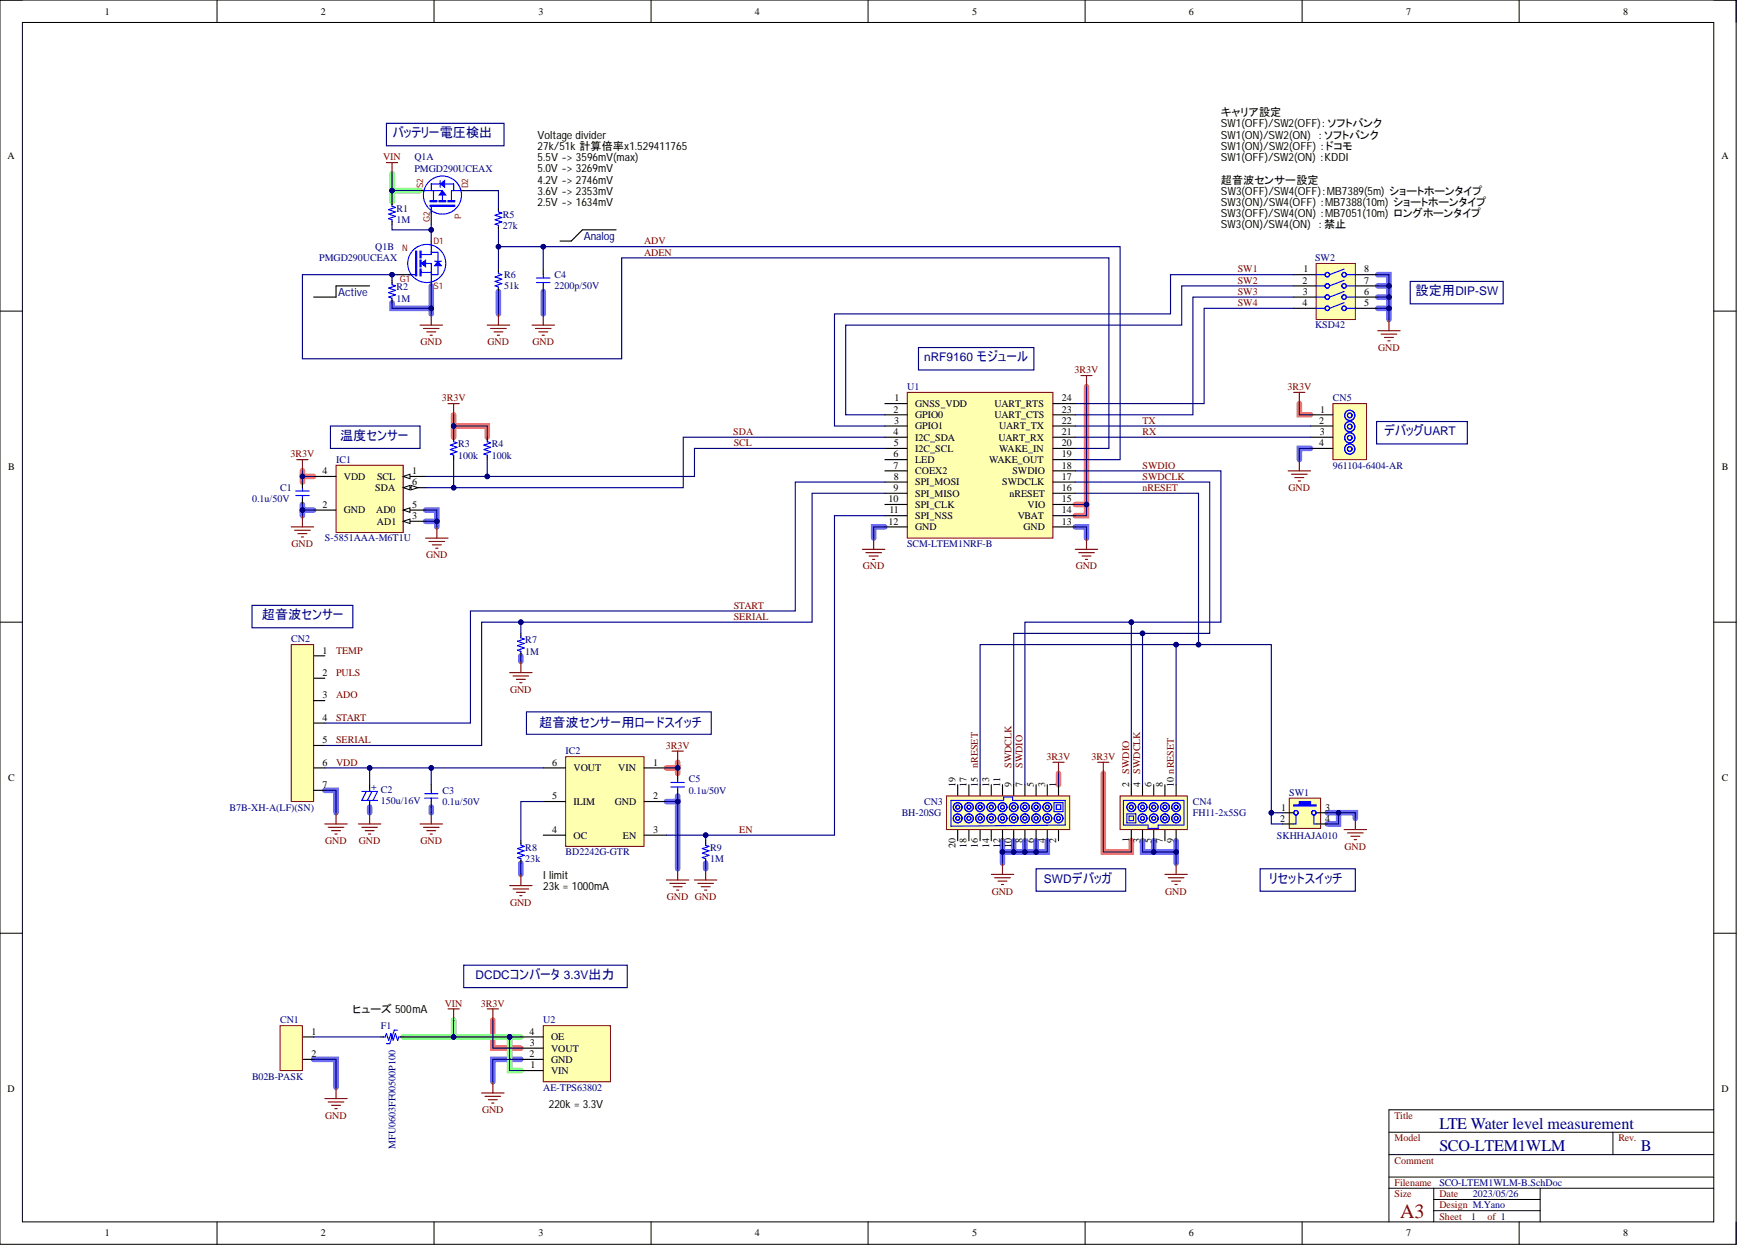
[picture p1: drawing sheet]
<svg xmlns="http://www.w3.org/2000/svg" width="393mm" height="282mm" viewBox="0 0 393 282" stroke-linecap="round" stroke-linejoin="round" font-family="sans-serif">
<defs><g id="words">
<text font-size="4.6" fill="#800000" x="317.1" y="275.7">A3</text>
<g font-size="3.7" fill="#000080">
<text x="325.9" y="255.5">LTE Water level measurement</text>
<text x="325.9" y="260.6">SCO-LTEM1WLM</text>
<text x="371.6" y="260.6">B</text>
</g>
<g font-size="3" fill="#000080">
<text x="88.9" y="31.1">バッテリー電圧検出</text>
<text x="320.6" y="66.8">設定用DIP-SW</text>
<text x="77" y="99.6">温度センサー</text>
<text x="313.4" y="98.6">デバッグUART</text>
<text x="59.3" y="140.2">超音波センサー</text>
<text x="122.1" y="164.5">超音波センサー用ロードスイッチ</text>
<text x="287.5" y="199.8">リセットスイッチ</text>
</g>
<g font-size="2.7" fill="#000080">
<text x="209.3" y="81.8">nRF9160 モジュール</text>
<text x="236.4" y="199.8">SWDデバッガ</text>
<text x="107.7" y="221.7">DCDCコンバータ 3.3V出力</text>
</g>
<g font-size="2.5">
<text x="276.5" y="26.3">キャリア設定</text>
<text x="276.5" y="28.9">SW1(OFF)/SW2(OFF)：ソフトバンク</text>
<text x="121.8" y="31.4">Voltage divider</text>
<text x="121.8" y="33.9">27k/51k 計算倍率x1.529411765</text>
<text x="276.5" y="31.4">SW1(ON)/SW2(ON) ：ソフトバンク</text>
<text x="276.5" y="33.9">SW1(ON)/SW2(OFF) ：ドコモ</text>
<text x="121.8" y="36.5">5.5V -&gt; 3596mV(max)</text>
<text x="121.8" y="39">5.0V -&gt; 3269mV</text>
<text x="121.8" y="41.5">4.2V -&gt; 2746mV</text>
<text x="276.5" y="36.5">SW1(OFF)/SW2(ON) ：KDDI</text>
<text x="276.5" y="41.5">超音波センサー設定</text>
<text x="121.8" y="44.1">3.6V -&gt; 2353mV</text>
<text x="121.8" y="46.6">2.5V -&gt; 1634mV</text>
<text x="276.5" y="44.1">SW3(OFF)/SW4(OFF)：MB7389(5m) ショートホーンタイプ</text>
<text x="276.5" y="46.6">SW3(ON)/SW4(OFF) ：MB7388(10m) ショートホーンタイプ</text>
<text x="276.5" y="49.2">SW3(OFF)/SW4(ON) ：MB7051(10m) ロングホーンタイプ</text>
<text x="276.5" y="51.7">SW3(ON)/SW4(ON) ：禁止</text>
<text x="123" y="198.9">I</text>
<text x="123" y="201.4">23k = 1000mA</text>
<text x="124.4" y="198.9">limit</text>
<text x="79.9" y="229.3">ヒューズ 500mA</text>
<text x="124.3" y="250.9">220k = 3.3V</text>
</g>
<g font-size="2.5" fill="#000080">
<text x="132.2" y="54.2">Analog</text>
<text x="76.6" y="66.9">Active</text>
<text x="84" y="177.4" transform="rotate(90 84 177.4)">+</text>
</g>
<g font-size="2.3">
<text x="23.7" y="3.3">1</text>
<text x="72.7" y="3.3">2</text>
<text x="121.9" y="3.3">3</text>
<text x="171" y="3.3">4</text>
<text x="220.2" y="3.3">5</text>
<text x="269.3" y="3.3">6</text>
<text x="318.4" y="3.3">7</text>
<text x="367.6" y="3.3">8</text>
<text x="1.7" y="36">A</text>
<text x="389.8" y="36">A</text>
<text x="295" y="64.2">2</text>
<text x="295.2" y="61.7">1</text>
<text x="308.9" y="64.2">7</text>
<text x="308.9" y="61.7">8</text>
<text x="295" y="69.3">4</text>
<text x="295" y="66.8">3</text>
<text x="308.9" y="69.3">5</text>
<text x="308.9" y="66.8">6</text>
<text x="202.4" y="93.4">2</text>
<text x="202.5" y="95.9">3</text>
<text x="202.6" y="90.9">1</text>
<text x="207.2" y="92.1">GNSS_VDD</text>
<text x="207.2" y="94.7">GPIO0</text>
<text x="225.2" y="94.7">UART_CTS</text>
<text x="225.2" y="92.1">UART_RTS</text>
<text x="240.5" y="95.9">22</text>
<text x="240.5" y="93.4">23</text>
<text x="240.5" y="90.9">24</text>
<text x="298.8" y="95.9">2</text>
<text x="299" y="93.4">1</text>
<text x="202.4" y="98.5">4</text>
<text x="202.4" y="101">5</text>
<text x="207.2" y="97.2">GPIO1</text>
<text x="207.2" y="99.7">I2C_SDA</text>
<text x="226.1" y="99.7">UART_RX</text>
<text x="226.3" y="97.2">UART_TX</text>
<text x="240.5" y="101">20</text>
<text x="240.5" y="98.5">21</text>
<text x="298.8" y="101">4</text>
<text x="298.8" y="98.5">3</text>
<text x="1.8" y="106.4">B</text>
<text x="73" y="107.4">4</text>
<text x="93.3" y="107.4">1</text>
<text x="202.4" y="103.6">6</text>
<text x="202.4" y="106.1">7</text>
<text x="207.2" y="102.3">I2C_SCL</text>
<text x="207.2" y="104.8">LED</text>
<text x="207.2" y="107.4">COEX2</text>
<text x="224" y="104.8">WAKE_OUT</text>
<text x="226.3" y="102.3">WAKE_IN</text>
<text x="229.3" y="107.4">SWDIO</text>
<text x="240.5" y="106.1">18</text>
<text x="240.5" y="103.6">19</text>
<text x="389.9" y="106.4">B</text>
<text x="77.9" y="108.6">VDD</text>
<text x="85" y="111.2">SDA</text>
<text x="85.4" y="108.6">SCL</text>
<text x="93.3" y="109.9">6</text>
<text x="201.2" y="113.7">10</text>
<text x="202.4" y="111.2">9</text>
<text x="202.4" y="108.6">8</text>
<text x="207.2" y="109.9">SPI_MOSI</text>
<text x="207.2" y="112.4">SPI_MISO</text>
<text x="227" y="109.9">SWDCLK</text>
<text x="228.6" y="112.4">nRESET</text>
<text x="240.5" y="113.7">15</text>
<text x="240.5" y="111.2">16</text>
<text x="240.5" y="108.6">17</text>
<text x="73" y="115">2</text>
<text x="77.9" y="116.2">GND</text>
<text x="85.2" y="116.2">AD0</text>
<text x="85.4" y="118.8">AD1</text>
<text x="93.3" y="117.5">3</text>
<text x="93.3" y="115">5</text>
<text x="201.2" y="118.8">12</text>
<text x="201.4" y="116.2">11</text>
<text x="207.2" y="115">SPI_CLK</text>
<text x="207.2" y="117.5">SPI_NSS</text>
<text x="230.5" y="117.5">VBAT</text>
<text x="232.7" y="115">VIO</text>
<text x="240.5" y="118.8">13</text>
<text x="240.5" y="116.2">14</text>
<text x="207.2" y="120.1">GND</text>
<text x="231.8" y="120.1">GND</text>
<text x="73.1" y="148">1</text>
<text x="73.1" y="153">2</text>
<text x="73.1" y="158.1">3</text>
<text x="73.1" y="163.2">4</text>
<text x="73.1" y="168.3">5</text>
<text x="73.1" y="173.3">6</text>
<text x="125" y="173.3">6</text>
<text x="147.9" y="173.3">1</text>
<text x="1.8" y="176.9">C</text>
<text x="73.1" y="178.4">7</text>
<text x="129.9" y="174.6">VOUT</text>
<text x="140" y="174.6">VIN</text>
<text x="216.4" y="178.2" transform="rotate(-90 216.4 178.2)">19</text>
<text x="218.9" y="178.2" transform="rotate(-90 218.9 178.2)">17</text>
<text x="221.4" y="178.2" transform="rotate(-90 221.4 178.2)">15</text>
<text x="224" y="178.2" transform="rotate(-90 224 178.2)">13</text>
<text x="226.5" y="178.2" transform="rotate(-90 226.5 178.2)">11</text>
<text x="229" y="178.2" transform="rotate(-90 229 178.2)">9</text>
<text x="231.6" y="178.2" transform="rotate(-90 231.6 178.2)">7</text>
<text x="234.1" y="178.2" transform="rotate(-90 234.1 178.2)">5</text>
<text x="236.7" y="178.2" transform="rotate(-90 236.7 178.2)">3</text>
<text x="239.2" y="178.2" transform="rotate(-90 239.2 178.2)">1</text>
<text x="255.7" y="178.2" transform="rotate(-90 255.7 178.2)">2</text>
<text x="258.2" y="178.2" transform="rotate(-90 258.2 178.2)">4</text>
<text x="260.8" y="178.2" transform="rotate(-90 260.8 178.2)">6</text>
<text x="263.3" y="178.2" transform="rotate(-90 263.3 178.2)">8</text>
<text x="265.8" y="178.2" transform="rotate(-90 265.8 178.2)">10 nRESET</text>
<text x="389.9" y="176.9">C</text>
<text x="125" y="181">5</text>
<text x="129.9" y="182.2">ILIM</text>
<text x="139.2" y="182.2">GND</text>
<text x="147.9" y="181">2</text>
<text x="290.1" y="183.5">1</text>
<text x="300.1" y="183.5">3</text>
<text x="125" y="188.6">4</text>
<text x="129.9" y="189.8">OC</text>
<text x="141.1" y="189.8">EN</text>
<text x="147.9" y="188.6">3</text>
<text x="231.6" y="190.9" transform="rotate(-90 231.6 190.9)">8</text>
<text x="234.1" y="190.9" transform="rotate(-90 234.1 190.9)">6</text>
<text x="236.7" y="190.9" transform="rotate(-90 236.7 190.9)">4</text>
<text x="239.2" y="190.9" transform="rotate(-90 239.2 190.9)">2</text>
<text x="255.7" y="190.7" transform="rotate(-90 255.7 190.7)">1</text>
<text x="258.2" y="190.8" transform="rotate(-90 258.2 190.8)">3</text>
<text x="260.8" y="190.9" transform="rotate(-90 260.8 190.9)">5</text>
<text x="263.3" y="190.9" transform="rotate(-90 263.3 190.9)">7</text>
<text x="265.8" y="190.9" transform="rotate(-90 265.8 190.9)">9</text>
<text x="289.9" y="186">2</text>
<text x="300.1" y="186">4</text>
<text x="216.4" y="192" transform="rotate(-90 216.4 192)">20</text>
<text x="218.9" y="192" transform="rotate(-90 218.9 192)">18</text>
<text x="221.4" y="192" transform="rotate(-90 221.4 192)">16</text>
<text x="224" y="192" transform="rotate(-90 224 192)">14</text>
<text x="226.5" y="192" transform="rotate(-90 226.5 192)">12</text>
<text x="229" y="192" transform="rotate(-90 229 192)">10</text>
<text x="70.5" y="234.3">1</text>
<text x="70.5" y="239.3">2</text>
<text x="119.9" y="239.3">2</text>
<text x="119.9" y="234.3">4</text>
<text x="120" y="236.8">3</text>
<text x="124.8" y="238.1">VOUT</text>
<text x="124.8" y="235.5">OE</text>
<text x="120.1" y="241.9">1</text>
<text x="124.8" y="243.1">VIN</text>
<text x="124.8" y="240.6">GND</text>
<text x="1.7" y="247.3">D</text>
<text x="389.8" y="247.3">D</text>
<text x="23.7" y="279.9">1</text>
<text x="72.7" y="279.9">2</text>
<text x="121.9" y="279.9">3</text>
<text x="171" y="279.9">4</text>
<text x="220.2" y="279.9">5</text>
<text x="269.3" y="279.9">6</text>
<text x="318.4" y="279.9">7</text>
<text x="367.6" y="279.9">8</text>
</g>
<g font-size="2.3" fill="#800000">
<text x="86.7" y="36.3">VIN</text>
<text x="145.8" y="57.9">ADEN</text>
<text x="145.8" y="55.3">ADV</text>
<text x="280.3" y="61.7">SW1</text>
<text x="280.3" y="64.2">SW2</text>
<text x="280.3" y="66.8">SW3</text>
<text x="280.3" y="69.3">SW4</text>
<text x="95.2" y="78.2">GND</text>
<text x="110.4" y="78.2">GND</text>
<text x="120.6" y="78.2">GND</text>
<text x="312.1" y="79.4">GND</text>
<text x="243.3" y="84.5">3R3V</text>
<text x="291.5" y="88.3">3R3V</text>
<text x="100" y="90.9">3R3V</text>
<text x="258.7" y="95.9">TX</text>
<text x="166.1" y="98.5">SDA</text>
<text x="166.1" y="101">SCL</text>
<text x="258.7" y="98.5">RX</text>
<text x="65.8" y="103.6">3R3V</text>
<text x="258.7" y="106.1">SWDIO</text>
<text x="258.7" y="108.6">SWDCLK</text>
<text x="258.7" y="111.2">nRESET</text>
<text x="291.8" y="111.2">GND</text>
<text x="66" y="123.9">GND</text>
<text x="96.5" y="126.4">GND</text>
<text x="195.4" y="128.9">GND</text>
<text x="243.6" y="128.9">GND</text>
<text x="166.1" y="137.8">START</text>
<text x="166.1" y="140.4">SERIAL</text>
<text x="76.1" y="148">TEMP</text>
<text x="76.1" y="153">PULS</text>
<text x="76.1" y="158.1">ADO</text>
<text x="115.5" y="156.9">GND</text>
<text x="76.1" y="163.2">START</text>
<text x="76.1" y="168.3">SERIAL</text>
<text x="76.1" y="173.3">VDD</text>
<text x="150.8" y="169.5">3R3V</text>
<text x="221.4" y="173.9" transform="rotate(-90 221.4 173.9)">nRESET</text>
<text x="229" y="173.9" transform="rotate(-90 229 173.9)">SWDCLK</text>
<text x="231.6" y="173.9" transform="rotate(-90 231.6 173.9)">SWDIO</text>
<text x="237" y="172.1">3R3V</text>
<text x="247.1" y="172.1">3R3V</text>
<text x="255.7" y="175.1" transform="rotate(-90 255.7 175.1)">SWDIO</text>
<text x="258.2" y="175.1" transform="rotate(-90 258.2 175.1)">SWDCLK</text>
<text x="73.6" y="191.1">GND</text>
<text x="81.3" y="191.1">GND</text>
<text x="95.2" y="191.1">GND</text>
<text x="167.4" y="188.6">EN</text>
<text x="304.5" y="192.4">GND</text>
<text x="151" y="203.8">GND GND</text>
<text x="224.6" y="202.5">GND</text>
<text x="263.9" y="202.5">GND</text>
<text x="115.5" y="205.1">GND</text>
<text x="100.7" y="227.9">VIN</text>
<text x="108.9" y="227.9">3R3V</text>
<text x="73.6" y="253.3">GND</text>
<text x="109.2" y="252">GND</text>
<text x="315.8" y="253.3">Title</text>
<text x="315.8" y="258.4">Model</text>
<text x="315.8" y="263.4">Comment</text>
<text x="366.5" y="258.4">Rev.</text>
<text x="315.8" y="268.5">Filename</text>
<text x="315.8" y="271.1">Size</text>
<text x="325.9" y="271.1">Date</text>
<text x="325.9" y="273.6">Design M.Yano</text>
<text x="325.9" y="276.1">Sheet</text>
<text x="336.8" y="276.1">of 1</text>
</g>
<g font-size="2.3" fill="#000080">
<text x="93.9" y="36.3">Q1A</text>
<text x="93.9" y="38.8">PMGD290UCEAX</text>
<text x="89.8" y="48">R1</text>
<text x="89.8" y="50.5">1M</text>
<text x="113.9" y="49.2">R5</text>
<text x="113.9" y="51.8">27k</text>
<text x="72.3" y="59.1">PMGD290UCEAX</text>
<text x="85" y="56.6">Q1B</text>
<text x="297.8" y="59.1">SW2</text>
<text x="89.8" y="65.7">R2</text>
<text x="114.1" y="63">R6</text>
<text x="114.1" y="65.5">51k</text>
<text x="125.6" y="63">C4</text>
<text x="125.6" y="65.5">2200p/50V</text>
<text x="89.8" y="68.3">1M</text>
<text x="297.8" y="74.4">KSD42</text>
<text x="205.5" y="88.3">U1</text>
<text x="301.8" y="90.9">CN5</text>
<text x="103.7" y="101.3">R3</text>
<text x="111.4" y="101.3">R4</text>
<text x="76.1" y="104.8">IC1</text>
<text x="103.7" y="103.8">100k</text>
<text x="111.4" y="103.8">100k</text>
<text x="301.8" y="106.1">961104-6404-AR</text>
<text x="57.1" y="113.7">0.1u/50V</text>
<text x="63.4" y="111.2">C1</text>
<text x="73.6" y="122.6">S-5851AAA-M6T1U</text>
<text x="205.5" y="123.9">SCM-LTEM1NRF-B</text>
<text x="65.9" y="145.4">CN2</text>
<text x="119" y="145.7">R7</text>
<text x="119" y="148.2">1M</text>
<text x="128.1" y="170.8">IC2</text>
<text x="86.2" y="179.4">C2</text>
<text x="100.2" y="179.7">C3</text>
<text x="156" y="177.2">C5</text>
<text x="156" y="179.7">0.1u/50V</text>
<text x="52" y="183.5">B7B-XH-A(LF)(SN)</text>
<text x="86.2" y="182">150u/16V</text>
<text x="100.2" y="182.2">0.1u/50V</text>
<text x="204.2" y="184.8">BH-20SG</text>
<text x="209.3" y="182.2">CN3</text>
<text x="270.1" y="182.2">CN4</text>
<text x="270.1" y="184.8">FH11-2x5SG</text>
<text x="292" y="180.2">SW1</text>
<text x="289.2" y="189.8">SKHHAJA010</text>
<text x="119" y="192.6">R8</text>
<text x="119" y="195.2">23k</text>
<text x="128.1" y="193.6">BD2242G-GTR</text>
<text x="160.8" y="192.6">R9</text>
<text x="160.8" y="195.2">1M</text>
<text x="63.4" y="231.7">CN1</text>
<text x="86.2" y="233">F1</text>
<text x="123" y="231.7">U2</text>
<text x="57.1" y="244.4">B02B-PASK</text>
<text x="123" y="246.9">AE-TPS63802</text>
<text x="89.5" y="260.1" transform="rotate(-90 89.5 260.1)">MFU0603FF00500P100</text>
<text x="325.9" y="268.5">SCO-LTEM1WLM-B.SchDoc</text>
<text x="333.6" y="271.1">2023/05/26</text>
<text x="333.1" y="276.1">1</text>
</g>
<g font-size="2" fill="#800000">
<text x="95.8" y="42.6" transform="rotate(-90 95.8 42.6)">S2</text>
<text x="106" y="42.6" transform="rotate(-90 106 42.6)">D2</text>
<text x="97.4" y="50.3" transform="rotate(-90 97.4 50.3)">G2</text>
<text x="104.5" y="49.5" transform="rotate(-90 104.5 49.5)">P</text>
<text x="91.1" y="56.8">N</text>
<text x="98.2" y="55.3">D1</text>
<text x="90.6" y="63.9">G1</text>
<text x="98.2" y="65.4">S1</text>
</g>
</g></defs>
<g fill="none" stroke="#000" stroke-width=".23">
<path d="M0 0h393.2v281.7h-393.2zM0 0h5.1M5.1 5.1h383v271.5h-383zM49.1 0v5.1M98.3 0v5.1M147.4 0v5.1M196.6 0v5.1M245.7 0v5.1M294.9 0v5.1M344 0v5.1M388.1 0h5.1v5.1M0 70.4h5.1"/>
<path d="M388.1 70.4h5.1M0 140.9h5.1M388.1 140.9h5.1M0 211.3h5.1M388.1 211.3h5.1M314.5 256.3h73.6M365.3 256.3v5.1M388.1 251.3h-73.6v25.3M49.1 276.6v5.1M98.3 276.6v5.1M147.4 276.6v5.1M196.6 276.6v5.1"/>
<path d="M245.7 276.6v5.1M294.9 276.6v5.1M314.5 269h73.6M314.5 261.4h73.6M314.5 266.5h73.6M324.7 269v7.6M324.7 271.6h24.1M324.7 274.1h24.1M344 276.6v5.1M348.8 269v7.6M393.2 276.6v5.1"/>
</g>
<g fill="none" stroke="#6e6eff" stroke-width="1.3">
<path d="M88.8 68.5v1.3h8.9v1.3M97.7 64.7v5.1M112.9 66v5.1M123 66v5.1M312 62.2h2.5v10.1M312 64.7h2.5M312 67.3h2.5M312 69.8h2.5M68.5 114.2v1.3h2.5M68.5 115.5v1.3M96.4 115.5h2.5v3.8M96.4 118h2.5"/>
<path d="M200.4 119.3h-2.6v2.5M243.5 119.3h2.5v2.5M296.8 101.5h-2.6v2.6M117.9 148.5v1.2M73.6 178.9h2.5v5.1M83.7 182.7v1.3M97.7 182.7v1.3M117.9 195.4v2.6M150.9 181.5h2.6v15.2M153.5 180.2v1.3M159.8 195.4v1.3M227 190.4v2.5"/>
<path d="M229.6 190.4v2.5M232.1 190.4v2.5M234.6 190.4v2.5M237.2 190.4v2.5h-10.2v2.5M258.7 190.4v2.5h2.6v-2.5M261.3 192.9h5v2.5M266.3 190.4v2.5M300.6 184h6.3v1.3M303.1 184v2.5h-2.5M71 239.8h5.1v6.4M117.9 239.8h-6.3v5.1"/>
</g>
<path d="M102.7 96.5h7.6v2.5M102.7 93.9v5.1M246 87.6v29.2h-2.5M294.2 91.4v2.5h2.6M68.5 106.6v1.3M71 107.9h-2.5v1.2M243.5 114.2h2.5M150.9 173.9h2.6v1.2M153.5 172.6v1.3M239.7 175.1v2.6M249.8 175.1v17.8h6.4v-2.5M111.6 231v6.3h6.3" fill="none" stroke="#ff6e6e" stroke-width="1.3"/>
<path d="M88.8 39.3v3.9h6.3M88.8 43.2v2.5M91.3 234.8h24.1M102.7 231v3.8M115.4 234.8v7.6h2.5M115.4 234.8h2.5" fill="none" stroke="#6eff6e" stroke-width="1.3"/>
<path d="M244.8 85h2.5M246 85v2.6M195.3 124.4h5.1M196.1 125.1h3.5M196.8 125.9h2.1M197.6 126.7h.5M197.8 121.8v2.6M110.3 228.4h2.6M111.6 228.4v2.6" fill="none" stroke="#800000" stroke-width=".25"/>
<path d="M208 78.7h26.1v5.1h-26.1z" fill="none" stroke="#000080" stroke-width=".25"/>
<path d="M71 148.5h2.6M71 153.6h2.6" fill="none" stroke="#000" stroke-width=".25"/>
<path d="M65.9 145.9h5.1v35.6h-5.1z" fill-rule="evenodd" fill="#ffffb0"/>
<path d="M65.9 145.9h5.1v35.6h-5.1z" fill="none" stroke="#800000" stroke-width=".23"/>
<path d="M71 158.6h2.6M71 163.7h2.6M71 168.8h2.6M71 173.9h2.6M71 178.9h2.6" fill="none" stroke="#000" stroke-width=".25"/>
<path d="M76.1 105.3h15.2v15.3h-15.2z" fill-rule="evenodd" fill="#ffffb0"/>
<path d="M76.1 105.3h15.2v15.3h-15.2z" fill="none" stroke="#800000" stroke-width=".23"/>
<path d="M91.3 107.9h5.1" fill="none" stroke="#000" stroke-width=".25"/>
<path d="M91.3 107.9l1.5-.5v1z" fill="#f8fcff"/>
<path d="M91.3 107.9l1.5-.5v1z" fill="none" stroke="#000" stroke-width=".23"/>
<path d="M71 115.5h5.1M91.3 118h5.1" fill="none" stroke="#000" stroke-width=".25"/>
<path d="M91.3 118l1.5-.5v1z" fill="#f8fcff"/>
<path d="M91.3 118l1.5-.5v1z" fill="none" stroke="#000" stroke-width=".23"/>
<path d="M71 107.9h5.1M91.3 115.5h5.1" fill="none" stroke="#000" stroke-width=".25"/>
<path d="M91.3 115.5l1.5-.5v1z" fill="#f8fcff"/>
<path d="M91.3 115.5l1.5-.5v1z" fill="none" stroke="#000" stroke-width=".23"/>
<path d="M91.3 110.4h5.1" fill="none" stroke="#000" stroke-width=".25"/>
<path d="M91.3 110.4l1.5-.5v1z" fill="#f8fcff"/>
<path d="M91.3 110.4l1.5-.5v1z" fill="none" stroke="#000" stroke-width=".23"/>
<path d="M93.1 109.9l1.5 .5-1.5 .5z" fill="#f8fcff"/>
<path d="M93.1 109.9l1.5 .5-1.5 .5z" fill="none" stroke="#000" stroke-width=".23"/>
<g fill="none" stroke="#800000" stroke-width=".25">
<path d="M87.5 36.8h2.5M88.8 36.8v2.5M95.1 73.6h5.1M95.9 74.4h3.5M96.6 75.1h2.1M97.4 75.9h.5M97.7 71.1v2.5M110.3 73.6h5.1M111.1 74.4h3.6M111.9 75.1h2M112.6 75.9h.5M112.9 71.1v2.5"/>
<path d="M101.5 91.4h2.5M102.7 91.4v2.5M65.9 119.3h5.1M67.2 104.1h2.6M68.5 104.1v2.5M68.5 116.8v2.5M98.9 119.3v2.5M66.7 120.1h3.6M67.5 120.8h2M68.2 121.6h.5M96.4 121.8h5.1M97.1 122.6h3.6"/>
<path d="M97.9 123.4h2M98.7 124.1h.5M73.6 186.5h5M74.3 187.3h3.6M75.1 188.1h2M75.8 188.8h.5M76.1 184v2.5M81.2 186.5h5M81.9 187.3h3.6M82.7 188.1h2M83.5 188.8h.5M83.7 184v2.5"/>
<path d="M95.1 186.5h5.1M95.9 187.3h3.5M96.6 188.1h2.1M97.4 188.8h.5M97.7 184v2.5M150.9 199.2h5.1M151.7 200h3.5M153.5 196.7v2.5M157.3 199.2h5M158 200h3.6M159.8 196.7v2.5M152.4 200.8h2.1"/>
<path d="M153.2 201.5h.5M158.8 200.8h2M159.5 201.5h.6M73.6 248.7h5M74.3 249.5h3.6M75.1 250.2h2M75.8 251h.5M76.1 246.2v2.5"/>
</g>
<path d="M83.7 177.7v1.2M83.7 181.5v1.2M86.2 234.8h.7M90.7 234.8h.6" fill="none" stroke="#000" stroke-width=".25"/>
<path d="M81.9 179.2h3.6l-1 2M82.9 179.2l-1 2h3.6M83.7 178.9v.3M84.2 179.2l-1 2M83.7 181.2v.3M86.7 234.8h.6l.2-.8 .5 1.5 .5-1.5 .5 1.5 .5-1.5 .5 1.5 .3-.7h.5M90 233.2h-.7l-1 3.1h-.8" fill="none" stroke="#00f" stroke-width=".25"/>
<path d="M95.4 59.7l1-.8v1.5z" fill="#00f"/>
<path d="M95.4 59.7l1-.8v1.5z" fill="none" stroke="#00f" stroke-width=".23"/>
<path d="M94.1 56.9h.3v5.5h-.3zM94.2 56.9v5.5M97.7 55.3v1.8M97.7 61.7v2.3" fill="none" stroke="#00f" stroke-width=".25"/>
<path d="M97.7 54.6v.7M97.7 64v.7" fill="none" stroke="#000" stroke-width=".25"/>
<path d="M95.1 58.9h.3v1.5h-.3z" fill-rule="evenodd" fill="#c0c0c0"/>
<path d="M95.1 58.9h.3v1.5h-.3z" fill="none" stroke="#00f" stroke-width=".25"/>
<path d="M95.1 56.9h.3v1.5h-.3z" fill-rule="evenodd" fill="#c0c0c0"/>
<path d="M95.1 56.9h.3v1.5h-.3z" fill="none" stroke="#00f" stroke-width=".25"/>
<path d="M95.1 60.9h.3v1.5h-.3z" fill-rule="evenodd" fill="#c0c0c0"/>
<path d="M95.4 59.7h2.3v2h-2.3M97.7 57.1v.5h-2.3M92.6 62.2h1.5M95.1 60.9h.3v1.5h-.3z" fill="none" stroke="#00f" stroke-width=".25"/>
<path d="M99.2 59.1l.7 1.1h-1.5z" fill="#00f"/>
<path d="M99.2 59.1l.7 1.1h-1.5z" fill="none" stroke="#00f" stroke-width=".23"/>
<g fill="none" stroke="#00f" stroke-width=".25">
<path d="M97.7 57.1h1.5v5.1h-1.5M98.4 59.1h1.5"/>
<circle cx="96.6" cy="59.7" r="4.3"/>
</g>
<path d="M90 62.2h3.1" fill="none" stroke="#000" stroke-width=".25"/>
<path d="M100.2 43.2l.8 1h-1.6z" fill="#00f"/>
<path d="M100.2 43.2l.8 1h-1.6z" fill="none" stroke="#00f" stroke-width=".23"/>
<path d="M95.9 43.2h2.3M97.4 46.5h5.6v.2h-5.6zM97.4 46.6h5.6M102.7 43.2h1.8" fill="none" stroke="#00f" stroke-width=".25"/>
<path d="M95.1 43.2h.8M104.5 43.2h.8" fill="none" stroke="#000" stroke-width=".25"/>
<path d="M99.4 45.4h1.6v.3h-1.6z" fill-rule="evenodd" fill="#c0c0c0"/>
<path d="M99.4 45.4h1.6v.3h-1.6z" fill="none" stroke="#00f" stroke-width=".25"/>
<path d="M101.5 45.4h1.5v.3h-1.5z" fill-rule="evenodd" fill="#c0c0c0"/>
<path d="M101.5 45.4h1.5v.3h-1.5z" fill="none" stroke="#00f" stroke-width=".25"/>
<path d="M97.4 45.4h1.5v.3h-1.5z" fill-rule="evenodd" fill="#c0c0c0"/>
<path d="M97.4 45.4h1.5v.3h-1.5zM97.7 46.7v1.5M98.2 45.4v-2.2h2v2.2M102.7 43.2h-.5v2.2" fill="none" stroke="#00f" stroke-width=".25"/>
<path d="M99.7 41.6l1-.7v1.5z" fill="#00f"/>
<path d="M99.7 41.6l1-.7v1.5z" fill="none" stroke="#00f" stroke-width=".23"/>
<g fill="none" stroke="#00f" stroke-width=".25">
<path d="M97.7 43.2v-1.6h5v1.6M99.7 40.9v1.5"/>
<circle cx="100.2" cy="44.2" r="4.3"/>
</g>
<path d="M97.7 47.7v3.1M139.5 52h-7.6l-2.5 2.6h-2.6M83.7 64.7h-7.6v2.6h-5.1" fill="none" stroke="#000" stroke-width=".25"/>
<path d="M87.5 27.9h26.6v5.1h-26.6zM74.8 96.5h20.3v5h-20.3zM311.7 95.4h20.6v5.1h-20.6zM57.1 137.1h22.8v5h-22.8zM119.2 161.2h41.9v5h-41.9zM234.6 196.7h20.3v5.1h-20.3zM285.4 196.7h21.5v5.1h-21.5zM105 218.5h37v5.1h-37z" fill="none" stroke="#000080" stroke-width=".25"/>
<path d="M304.4 187.8h5.1M305.1 188.6h3.6M305.9 189.3h2M306.7 190.1h.5M306.9 185.3v2.5M101.5 228.4h2.5M102.7 228.4v2.6" fill="none" stroke="#800000" stroke-width=".25"/>
<path d="M121.8 29.2h36.7v19h-36.7z" fill-rule="evenodd" fill="#fff"/>
<path d="M121.8 29.2h36.7v19h-36.7z" fill="none" stroke="#fff" stroke-width=".23"/>
<path d="M120.5 73.6h5.1M121.2 74.4h3.6M122 75.1h2M122.8 75.9h.5M123 71.1v2.5" fill="none" stroke="#800000" stroke-width=".25"/>
<path d="M205.5 88.8h32.9v33h-32.9z" fill-rule="evenodd" fill="#ffffb0"/>
<path d="M205.5 88.8h32.9v33h-32.9z" fill="none" stroke="#800000" stroke-width=".23"/>
<g fill="none" stroke="#000" stroke-width=".25">
<path d="M200.4 91.4h5.1M200.4 93.9h5.1M200.4 96.5h5.1M200.4 99h5.1M238.4 91.4h5.1M238.4 93.9h5.1M238.4 96.5h5.1M238.4 99h5.1M200.4 101.5h5.1M200.4 104.1h5.1M200.4 106.6h5.1M200.4 109.1h5.1"/>
<path d="M200.4 111.7h5.1M200.4 114.2h5.1M200.4 116.8h5.1M200.4 119.3h5.1M238.4 101.5h5.1M238.4 104.1h5.1M238.4 106.6h5.1M238.4 109.1h5.1M238.4 111.7h5.1M238.4 114.2h5.1M238.4 116.8h5.1M238.4 119.3h5.1"/>
</g>
<path d="M243.5 124.4h5.1M244.3 125.1h3.5M245 125.9h2.1M245.8 126.7h.5M246 121.8v2.6" fill="none" stroke="#800000" stroke-width=".25"/>
<path d="M123 232.2h15.2v12.7h-15.2z" fill-rule="evenodd" fill="#ffffb0"/>
<path d="M123 232.2h15.2v12.7h-15.2z" fill="none" stroke="#800000" stroke-width=".23"/>
<g fill="none" stroke="#000" stroke-width=".25">
<path d="M256.2 177.7v2.5M258.7 177.7v2.5M261.3 177.7v2.5M263.8 177.7v2.5M266.3 177.7v2.5M256.2 187.8v2.6M258.7 187.8v2.6M261.3 187.8v2.6M263.8 187.8v2.6M266.3 187.8v2.6M117.9 239.8h5.1M117.9 237.3h5.1"/>
<path d="M117.9 234.8h5.1M117.9 242.4h5.1"/>
</g>
<path d="M152.2 170h2.5M153.5 170v2.6M109.1 247.5h5M109.8 248.2h3.6M110.6 249h2M111.4 249.7h.5M111.6 244.9v2.6" fill="none" stroke="#800000" stroke-width=".25"/>
<path d="M253.7 180.2h15.2v7.6h-15.2z" fill-rule="evenodd" fill="#ffffb0"/>
<path d="M253.7 180.2h15.2v7.6h-15.2z" fill="none" stroke="#800000" stroke-width=".23"/>
<g fill="none" stroke="#00f" stroke-width=".25">
<path d="M254.4 181.2h13.7v5.6h-5.8v.8h-2.3v-.8h-5.6zM255.2 184.3h2v2h-2zM255.7 184.8h1v1h-1z"/>
<circle cx="256.2" cy="182.7" r=".44"/>
<circle cx="256.2" cy="182.7" r=".45"/>
<circle cx="256.2" cy="182.7" r="1"/>
<circle cx="258.7" cy="185.3" r=".44"/>
<circle cx="258.7" cy="182.7" r=".44"/>
<circle cx="258.7" cy="182.7" r=".45"/>
<circle cx="258.7" cy="185.3" r=".45"/>
<circle cx="258.7" cy="185.3" r="1"/>
<circle cx="258.7" cy="182.7" r="1"/>
<circle cx="261.3" cy="185.3" r=".44"/>
<circle cx="261.3" cy="182.7" r=".44"/>
<circle cx="261.3" cy="182.7" r=".45"/>
<circle cx="261.3" cy="185.3" r=".45"/>
<circle cx="261.3" cy="185.3" r="1"/>
<circle cx="261.3" cy="182.7" r="1"/>
<circle cx="263.8" cy="185.3" r=".44"/>
<circle cx="263.8" cy="182.7" r=".44"/>
<circle cx="263.8" cy="182.7" r=".45"/>
<circle cx="263.8" cy="185.3" r=".45"/>
<circle cx="263.8" cy="185.3" r="1"/>
<circle cx="263.8" cy="182.7" r="1"/>
<circle cx="266.3" cy="185.3" r=".44"/>
<circle cx="266.3" cy="182.7" r=".44"/>
<circle cx="266.3" cy="182.7" r=".45"/>
<circle cx="266.3" cy="185.3" r=".45"/>
<circle cx="266.3" cy="185.3" r="1"/>
<circle cx="266.3" cy="182.7" r="1"/>
</g>
<path d="M248.6 172.6h2.5M249.8 172.6v2.5M263.8 198h5.1M264.6 198.7h3.5M265.3 199.5h2M266.3 195.4v2.6M266.1 200.2h.5" fill="none" stroke="#800000" stroke-width=".25"/>
<g fill="none" stroke="#000" stroke-width=".25">
<path d="M216.9 177.7v2.5M219.4 177.7v2.5M221.9 177.7v2.5M224.5 177.7v2.5M227 177.7v2.5M229.6 177.7v2.5M232.1 177.7v2.5M234.6 177.7v2.5M237.2 177.7v2.5M239.7 177.7v2.5M216.9 187.8v2.6M219.4 187.8v2.6"/>
<path d="M221.9 187.8v2.6M224.5 187.8v2.6M227 187.8v2.6M229.6 187.8v2.6M232.1 187.8v2.6M234.6 187.8v2.6M237.2 187.8v2.6M239.7 187.8v2.6"/>
</g>
<path d="M214.3 180.2h27.9v7.6h-27.9z" fill-rule="evenodd" fill="#ffffb0"/>
<path d="M214.3 180.2h27.9v7.6h-27.9z" fill="none" stroke="#800000" stroke-width=".23"/>
<g fill="none" stroke="#00f" stroke-width=".25">
<path d="M215.3 181.2h12v-.7h2v.7h11.9v5.6l-25.9 .3zM238.7 181.7h2v2.1h-2zM239.2 182.2h1v1h-1z"/>
<circle cx="216.9" cy="185.3" r=".44"/>
<circle cx="216.9" cy="182.7" r=".44"/>
<circle cx="216.9" cy="182.7" r=".45"/>
<circle cx="216.9" cy="185.3" r=".45"/>
<circle cx="216.9" cy="185.3" r="1"/>
<circle cx="216.9" cy="182.7" r="1"/>
<circle cx="219.4" cy="185.3" r=".44"/>
<circle cx="219.4" cy="182.7" r=".44"/>
<circle cx="219.4" cy="182.7" r=".45"/>
<circle cx="219.4" cy="185.3" r=".45"/>
<circle cx="219.4" cy="185.3" r="1"/>
<circle cx="219.4" cy="182.7" r="1"/>
<circle cx="221.9" cy="185.3" r=".44"/>
<circle cx="221.9" cy="182.7" r=".44"/>
<circle cx="221.9" cy="182.7" r=".45"/>
<circle cx="221.9" cy="185.3" r=".45"/>
<circle cx="221.9" cy="185.3" r="1"/>
<circle cx="221.9" cy="182.7" r="1"/>
<circle cx="222" cy="182.7" r="1"/>
<circle cx="222" cy="185.3" r="1"/>
<circle cx="224.5" cy="185.3" r=".44"/>
<circle cx="224.5" cy="182.7" r=".44"/>
<circle cx="224.5" cy="182.7" r=".45"/>
<circle cx="224.5" cy="185.3" r=".45"/>
<circle cx="224.5" cy="185.3" r="1"/>
<circle cx="224.5" cy="182.7" r="1"/>
<circle cx="227" cy="185.3" r=".44"/>
<circle cx="227" cy="182.7" r=".44"/>
<circle cx="227" cy="182.7" r=".45"/>
<circle cx="227" cy="185.3" r=".45"/>
<circle cx="227" cy="185.3" r="1"/>
<circle cx="227" cy="182.7" r="1"/>
<circle cx="229.6" cy="185.3" r=".44"/>
<circle cx="229.6" cy="182.7" r=".44"/>
<circle cx="229.6" cy="182.7" r=".45"/>
<circle cx="229.6" cy="185.3" r=".45"/>
<circle cx="229.6" cy="185.3" r="1"/>
<circle cx="229.6" cy="182.7" r="1"/>
<circle cx="232.1" cy="185.3" r=".44"/>
<circle cx="232.1" cy="182.7" r=".44"/>
<circle cx="232.1" cy="182.7" r=".45"/>
<circle cx="232.1" cy="185.3" r=".45"/>
<circle cx="232.1" cy="185.3" r="1"/>
<circle cx="232.1" cy="182.7" r="1"/>
<circle cx="234.6" cy="185.3" r=".44"/>
<circle cx="234.6" cy="182.7" r=".44"/>
<circle cx="234.6" cy="182.7" r=".45"/>
<circle cx="234.6" cy="185.3" r=".45"/>
<circle cx="234.6" cy="185.3" r="1"/>
<circle cx="234.6" cy="182.7" r="1"/>
<circle cx="237.2" cy="185.3" r=".44"/>
<circle cx="237.2" cy="182.7" r=".44"/>
<circle cx="237.2" cy="182.7" r=".45"/>
<circle cx="237.2" cy="185.3" r=".45"/>
<circle cx="237.2" cy="185.3" r="1"/>
<circle cx="237.2" cy="182.7" r="1"/>
<circle cx="239.7" cy="185.3" r=".44"/>
<circle cx="239.7" cy="185.3" r=".45"/>
<circle cx="239.7" cy="185.3" r="1"/>
</g>
<path d="M238.4 172.6h2.6M239.7 172.6v2.5M224.5 198h5.1M225.2 198.7h3.6M226 199.5h2M227 195.4v2.6M226.8 200.2h.5" fill="none" stroke="#800000" stroke-width=".25"/>
<path d="M301.8 91.4h7.7v12.7h-7.7z" fill-rule="evenodd" fill="#ffffb0"/>
<path d="M301.8 91.4h7.7v12.7h-7.7z" fill="none" stroke="#800000" stroke-width=".23"/>
<path d="M296.8 93.9h5M296.8 96.5h5M296.8 99h5M296.8 101.5h5" fill="none" stroke="#000" stroke-width=".25"/>
<g fill="none" stroke="#00f" stroke-width=".25">
<circle cx="305.7" cy="99.1" r=".53"/>
<circle cx="305.7" cy="96.6" r=".53"/>
<circle cx="305.7" cy="94" r=".53"/>
<circle cx="305.7" cy="99.1" r="1.16"/>
<circle cx="305.7" cy="96.6" r="1.16"/>
<circle cx="305.7" cy="94" r="1.16"/>
<circle cx="305.7" cy="101.7" r=".53"/>
<circle cx="305.7" cy="101.7" r="1.16"/>
</g>
<path d="M293 88.8h2.5M294.2 88.8v2.6M291.7 106.6h5.1M292.5 107.4h3.5M293.2 108.1h2M294 108.9h.5M294.2 104.1v2.5" fill="none" stroke="#800000" stroke-width=".25"/>
<path d="M128.1 171.3h17.7v20.3h-17.7z" fill-rule="evenodd" fill="#ffffb0"/>
<path d="M128.1 171.3h17.7v20.3h-17.7z" fill="none" stroke="#800000" stroke-width=".23"/>
<path d="M112.9 47v.6M112.9 51.4v.6M112.9 60.9v.7M112.9 65.4v.6M123 173.9h5.1M145.8 173.9h5.1M123 181.5h5.1M123 189.1h5.1M145.8 181.5h5.1M145.8 189.1h5.1" fill="none" stroke="#000" stroke-width=".25"/>
<path d="M117.9 198v2.5M115.4 200.5h5.1M116.2 201.3h3.5M116.9 202h2.1M117.7 202.8h.5" fill="none" stroke="#800000" stroke-width=".25"/>
<path d="M112.9 47.5v.5l.7 .2-1.5 .5 1.5 .5-1.5 .6 1.5 .5-1.5 .5 .8 .2v.5M112.9 61.4v.5l.7 .3-1.5 .5 1.5 .5-1.5 .5 1.5 .5-1.5 .5 .8 .3v.5" fill="none" stroke="#00f" stroke-width=".25"/>
<path d="M292 180.7h7.1v6.9h-7.1z" fill-rule="evenodd" fill="#ffffb0"/>
<path d="M292 180.7h7.1v6.9h-7.1z" fill="none" stroke="#800000" stroke-width=".23"/>
<path d="M290.4 184h2.6M298 184h2.6" fill="none" stroke="#000" stroke-width=".25"/>
<path d="M293 182.2h1.2v-.7h2.6v.7h1.2v.3h-5z" fill-rule="evenodd" fill="#00f"/>
<g fill="none" stroke="#00f" stroke-width=".25">
<path d="M293 182.2h1.2v-.7h2.6v.7h1.2v.3h-5zM293.5 184.5v2h-.5M297.5 184.5v2h.5"/>
<circle cx="293.5" cy="184" r=".51"/>
<circle cx="297.5" cy="184" r=".51"/>
</g>
<path d="M290.4 186.5h2.6M298 186.5h2.6M68.5 234.8h2.5M68.5 239.8h2.5" fill="none" stroke="#000" stroke-width=".25"/>
<path d="M63.4 232.2h5.1v10.2h-5.1z" fill-rule="evenodd" fill="#ffffb0"/>
<path d="M63.4 232.2h5.1v10.2h-5.1z" fill="none" stroke="#800000" stroke-width=".23"/>
<path d="M298 59.7h8.9v12.6h-8.9z" fill-rule="evenodd" fill="#ffffb0"/>
<path d="M298 59.7h8.9v12.6h-8.9z" fill="none" stroke="#800000" stroke-width=".23"/>
<g fill="none" stroke="#000" stroke-width=".25">
<path d="M88.8 45.7v.6M88.8 50.1v.7M88.8 63.5v.6M88.8 67.9v.6M123 60.9v1.3M123 64.7v1.3M293 69.8h5M293 64.7h5M293 62.2h5M293 67.3h5M306.9 69.8h5.1M306.9 64.7h5.1"/>
<path d="M306.9 62.2h5.1M306.9 67.3h5.1M102.7 99v.6M110.3 99v.6M68.5 109.1v1.3M68.5 112.9v1.3M102.7 103.4v.7M110.3 103.4v.7M117.9 143.4v.6M117.9 147.8v.7M97.7 177.7v1.2M153.5 175.1v1.3"/>
<path d="M153.5 178.9v1.3M97.7 181.5v1.2M117.9 190.4v.6M117.9 194.8v.6M159.8 190.4v.6M159.8 194.8v.6"/>
</g>
<g fill="none" stroke="#00f" stroke-width=".25">
<path d="M88.8 46.2v.5l.7 .3-1.5 .5 1.5 .5-1.5 .5 1.5 .5-1.5 .5 .8 .3v.5M88.8 64v.5l.7 .2-1.5 .5 1.5 .5-1.5 .6 1.5 .5-1.5 .5 .8 .2v.5M121.5 64h3M121.5 63h3M123 62.2v.8M123 64v.7M298 62.2h2.1M298 64.7h2.1M298 67.3h2.1M298 69.8h2.1M304.4 60.9l-3.3 1.3M304.4 63.5l-3.3 1.2"/>
<path d="M304.4 66l-3.3 1.3M304.4 68.5l-3.3 1.3M304.9 62.2h2M304.9 64.7h2M304.9 67.3h2M304.9 69.8h2M102.7 99.5v.5l.8 .3-1.5 .5 1.5 .5-1.5 .5 1.5 .5-1.5 .5 .7 .2v.6M110.3 99.5v.5l.8 .3-1.5 .5 1.5 .5-1.5 .5 1.5 .5-1.5 .5 .7 .2v.6M67 112.2h3M67 111.2h3M68.5 110.4v.8M68.5 112.2v.7"/>
<path d="M117.9 143.9v.5l.8 .3-1.5 .5 1.5 .5-1.5 .5 1.5 .5-1.5 .5 .7 .3v.5M96.1 179.7h3.1M97.7 178.9v.8M151.9 178.2h3.1M151.9 177.2h3.1M153.5 176.4v.8M153.5 178.2v.7M96.1 180.7h3.1M97.7 180.7v.8M117.9 190.9v.5l.8 .2-1.5 .5 1.5 .5-1.5 .5 1.5 .5-1.5 .6 .7 .2v.5M159.8 190.9v.5l.8 .2-1.6 .5 1.6 .5-1.6 .5 1.6 .5-1.6 .6 .8 .2v.5"/>
<circle cx="300.6" cy="64.7" r=".51"/>
<circle cx="300.6" cy="67.3" r=".51"/>
<circle cx="300.6" cy="69.8" r=".51"/>
<circle cx="300.6" cy="62.2" r=".51"/>
<circle cx="304.4" cy="64.7" r=".51"/>
<circle cx="304.4" cy="67.3" r=".51"/>
<circle cx="304.4" cy="69.8" r=".51"/>
<circle cx="304.4" cy="62.2" r=".51"/>
</g>
<path d="M312 74.9h5.1M312.8 75.6h3.5M313.5 76.4h2M314.3 77.2h.5M314.5 72.3v2.6M115.4 152.3h5.1M116.2 153h3.5M116.9 153.8h2.1M117.7 154.6h.5M117.9 149.7v2.6" fill="none" stroke="#800000" stroke-width=".25"/>
<path d="M123 196.7h19v6.3h-19z" fill-rule="evenodd" fill="#fff"/>
<path d="M123 196.7h19v6.3h-19z" fill="none" stroke="#fff" stroke-width=".23"/>
<path d="M124.3 248.7h19v6.4h-19z" fill-rule="evenodd" fill="#fff"/>
<path d="M124.3 248.7h19v6.4h-19z" fill="none" stroke="#fff" stroke-width=".23"/>
<path d="M79.9 227.1h17.8v2.6h-17.8z" fill-rule="evenodd" fill="#fff"/>
<path d="M79.9 227.1h17.8v2.6h-17.8z" fill="none" stroke="#fff" stroke-width=".23"/>
<path d="M88.8 62.2h-20.3v19h72.3v-22.8h110.3v43.1h-7.6" fill="none" stroke="#000080" stroke-width=".25"/>
<circle cx="88.8" cy="62.2" r=".51" fill="#000080"/>
<circle cx="88.8" cy="62.2" r=".51" fill="none" stroke="#000080" stroke-width=".23"/>
<path d="M68.5 114.2v1.3h2.5" fill="none" stroke="#000080" stroke-width=".25"/>
<circle cx="68.5" cy="115.5" r=".51" fill="#000080"/>
<circle cx="68.5" cy="115.5" r=".51" fill="none" stroke="#000080" stroke-width=".23"/>
<path d="M71 107.9h-2.5v1.2" fill="none" stroke="#000080" stroke-width=".25"/>
<circle cx="68.5" cy="107.9" r=".51" fill="#000080"/>
<circle cx="68.5" cy="107.9" r=".51" fill="none" stroke="#000080" stroke-width=".23"/>
<path d="M88.8 68.5v1.3h8.9v1.3M200.4 109.1h-20.3v29.2h-73.6v25.4h-32.9M73.6 178.9h2.5v5.1M71 239.8h5.1v6.4M71 234.8h15.2" fill="none" stroke="#000080" stroke-width=".25"/>
<circle cx="97.7" cy="69.8" r=".51" fill="#000080"/>
<circle cx="97.7" cy="69.8" r=".51" fill="none" stroke="#000080" stroke-width=".23"/>
<path d="M90 62.2h-1.2v1.3" fill="none" stroke="#000080" stroke-width=".25"/>
<circle cx="88.8" cy="62.2" r=".51" fill="#000080"/>
<circle cx="88.8" cy="62.2" r=".51" fill="none" stroke="#000080" stroke-width=".23"/>
<path d="M88.8 50.8v1.2h8.9v-1.2" fill="none" stroke="#000080" stroke-width=".25"/>
<circle cx="97.7" cy="52" r=".51" fill="#000080"/>
<circle cx="97.7" cy="52" r=".51" fill="none" stroke="#000080" stroke-width=".23"/>
<path d="M88.8 39.3v3.9h6.3" fill="none" stroke="#000080" stroke-width=".25"/>
<circle cx="88.8" cy="43.2" r=".51" fill="#000080"/>
<circle cx="88.8" cy="43.2" r=".51" fill="none" stroke="#000080" stroke-width=".23"/>
<path d="M96.4 118h2.5" fill="none" stroke="#000080" stroke-width=".25"/>
<circle cx="98.9" cy="118" r=".51" fill="#000080"/>
<circle cx="98.9" cy="118" r=".51" fill="none" stroke="#000080" stroke-width=".23"/>
<path d="M102.7 96.5h7.6v2.5" fill="none" stroke="#000080" stroke-width=".25"/>
<circle cx="102.7" cy="96.5" r=".51" fill="#000080"/>
<circle cx="102.7" cy="96.5" r=".51" fill="none" stroke="#000080" stroke-width=".23"/>
<path d="M105.3 43.2h7.6v3.8M123 181.5h-5.1v8.9M111.6 231v6.3h6.3M115.4 234.8v7.6h2.5M117.9 239.8h-6.3v5.1" fill="none" stroke="#000080" stroke-width=".25"/>
<circle cx="115.4" cy="234.8" r=".51" fill="#000080"/>
<circle cx="115.4" cy="234.8" r=".51" fill="none" stroke="#000080" stroke-width=".23"/>
<path d="M115.4 234.8h2.5" fill="none" stroke="#000080" stroke-width=".25"/>
<circle cx="115.4" cy="234.8" r=".51" fill="#000080"/>
<circle cx="115.4" cy="234.8" r=".51" fill="none" stroke="#000080" stroke-width=".23"/>
<path d="M150.9 189.1h8.9v1.3" fill="none" stroke="#000080" stroke-width=".25"/>
<circle cx="159.8" cy="189.1" r=".51" fill="#000080"/>
<circle cx="159.8" cy="189.1" r=".51" fill="none" stroke="#000080" stroke-width=".23"/>
<path d="M150.9 181.5h2.6v15.2" fill="none" stroke="#000080" stroke-width=".25"/>
<circle cx="153.5" cy="181.5" r=".51" fill="#000080"/>
<circle cx="153.5" cy="181.5" r=".51" fill="none" stroke="#000080" stroke-width=".23"/>
<path d="M150.9 173.9h2.6v1.2" fill="none" stroke="#000080" stroke-width=".25"/>
<circle cx="153.5" cy="173.9" r=".51" fill="#000080"/>
<circle cx="153.5" cy="173.9" r=".51" fill="none" stroke="#000080" stroke-width=".23"/>
<path d="M200.4 116.8h-11.4v72.3h-29.2" fill="none" stroke="#000080" stroke-width=".25"/>
<circle cx="159.8" cy="189.1" r=".51" fill="#000080"/>
<circle cx="159.8" cy="189.1" r=".51" fill="none" stroke="#000080" stroke-width=".23"/>
<path d="M200.4 119.3h-2.6v2.5M221.9 177.7v-31.8h44.4v31.8" fill="none" stroke="#000080" stroke-width=".25"/>
<circle cx="266.3" cy="145.9" r=".51" fill="#000080"/>
<circle cx="266.3" cy="145.9" r=".51" fill="none" stroke="#000080" stroke-width=".23"/>
<path d="M258.7 143.4h-29.1v34.3" fill="none" stroke="#000080" stroke-width=".25"/>
<circle cx="258.7" cy="143.4" r=".51" fill="#000080"/>
<circle cx="258.7" cy="143.4" r=".51" fill="none" stroke="#000080" stroke-width=".23"/>
<path d="M256.2 140.9h-24.1v36.8" fill="none" stroke="#000080" stroke-width=".25"/>
<circle cx="256.2" cy="140.9" r=".51" fill="#000080"/>
<circle cx="256.2" cy="140.9" r=".51" fill="none" stroke="#000080" stroke-width=".23"/>
<path d="M246 87.6v29.2h-2.5M243.5 119.3h2.5v2.5" fill="none" stroke="#000080" stroke-width=".25"/>
<circle cx="246" cy="114.2" r=".51" fill="#000080"/>
<circle cx="246" cy="114.2" r=".51" fill="none" stroke="#000080" stroke-width=".23"/>
<path d="M243.5 114.2h2.5" fill="none" stroke="#000080" stroke-width=".25"/>
<circle cx="246" cy="114.2" r=".51" fill="#000080"/>
<circle cx="246" cy="114.2" r=".51" fill="none" stroke="#000080" stroke-width=".23"/>
<path d="M243.5 111.7h27.9v34.2h-5.1" fill="none" stroke="#000080" stroke-width=".25"/>
<circle cx="266.3" cy="145.9" r=".51" fill="#000080"/>
<circle cx="266.3" cy="145.9" r=".51" fill="none" stroke="#000080" stroke-width=".23"/>
<circle cx="271.4" cy="145.9" r=".51" fill="#000080"/>
<circle cx="271.4" cy="145.9" r=".51" fill="none" stroke="#000080" stroke-width=".23"/>
<path d="M243.5 109.1h30.4v34.3h-15.2v34.3" fill="none" stroke="#000080" stroke-width=".25"/>
<circle cx="258.7" cy="143.4" r=".51" fill="#000080"/>
<circle cx="258.7" cy="143.4" r=".51" fill="none" stroke="#000080" stroke-width=".23"/>
<path d="M243.5 106.6h33v34.3h-20.3v36.8" fill="none" stroke="#000080" stroke-width=".25"/>
<circle cx="256.2" cy="140.9" r=".51" fill="#000080"/>
<circle cx="256.2" cy="140.9" r=".51" fill="none" stroke="#000080" stroke-width=".23"/>
<path d="M243.5 99h53.3M243.5 96.5h53.3M249.8 175.1v17.8h6.4v-2.5M258.7 190.4v2.5h2.6v-2.5" fill="none" stroke="#000080" stroke-width=".25"/>
<circle cx="261.3" cy="192.9" r=".51" fill="#000080"/>
<circle cx="261.3" cy="192.9" r=".51" fill="none" stroke="#000080" stroke-width=".23"/>
<path d="M261.3 192.9h5v2.5" fill="none" stroke="#000080" stroke-width=".25"/>
<circle cx="266.3" cy="192.9" r=".51" fill="#000080"/>
<circle cx="266.3" cy="192.9" r=".51" fill="none" stroke="#000080" stroke-width=".23"/>
<circle cx="261.3" cy="192.9" r=".51" fill="#000080"/>
<circle cx="261.3" cy="192.9" r=".51" fill="none" stroke="#000080" stroke-width=".23"/>
<path d="M271.4 145.9h16.5v38.1" fill="none" stroke="#000080" stroke-width=".25"/>
<circle cx="271.4" cy="145.9" r=".51" fill="#000080"/>
<circle cx="271.4" cy="145.9" r=".51" fill="none" stroke="#000080" stroke-width=".23"/>
<circle cx="287.9" cy="184" r=".51" fill="#000080"/>
<circle cx="287.9" cy="184" r=".51" fill="none" stroke="#000080" stroke-width=".23"/>
<path d="M290.4 184h-2.5v2.5h2.5" fill="none" stroke="#000080" stroke-width=".25"/>
<circle cx="287.9" cy="184" r=".51" fill="#000080"/>
<circle cx="287.9" cy="184" r=".51" fill="none" stroke="#000080" stroke-width=".23"/>
<path d="M294.2 91.4v2.5h2.6M296.8 101.5h-2.6v2.6M303.1 184v2.5h-2.5" fill="none" stroke="#000080" stroke-width=".25"/>
<circle cx="303.1" cy="184" r=".51" fill="#000080"/>
<circle cx="303.1" cy="184" r=".51" fill="none" stroke="#000080" stroke-width=".23"/>
<path d="M68.5 115.5v1.3" fill="none" stroke="#000080" stroke-width=".25"/>
<circle cx="68.5" cy="115.5" r=".51" fill="#000080"/>
<circle cx="68.5" cy="115.5" r=".51" fill="none" stroke="#000080" stroke-width=".23"/>
<path d="M68.5 106.6v1.3" fill="none" stroke="#000080" stroke-width=".25"/>
<circle cx="68.5" cy="107.9" r=".51" fill="#000080"/>
<circle cx="68.5" cy="107.9" r=".51" fill="none" stroke="#000080" stroke-width=".23"/>
<path d="M83.7 173.9v3.8M83.7 182.7v1.3" fill="none" stroke="#000080" stroke-width=".25"/>
<circle cx="83.7" cy="173.9" r=".51" fill="#000080"/>
<circle cx="83.7" cy="173.9" r=".51" fill="none" stroke="#000080" stroke-width=".23"/>
<path d="M88.8 43.2v2.5" fill="none" stroke="#000080" stroke-width=".25"/>
<circle cx="88.8" cy="43.2" r=".51" fill="#000080"/>
<circle cx="88.8" cy="43.2" r=".51" fill="none" stroke="#000080" stroke-width=".23"/>
<path d="M97.7 173.9v3.8M97.7 182.7v1.3" fill="none" stroke="#000080" stroke-width=".25"/>
<circle cx="97.7" cy="173.9" r=".51" fill="#000080"/>
<circle cx="97.7" cy="173.9" r=".51" fill="none" stroke="#000080" stroke-width=".23"/>
<path d="M97.7 64.7v5.1" fill="none" stroke="#000080" stroke-width=".25"/>
<circle cx="97.7" cy="69.8" r=".51" fill="#000080"/>
<circle cx="97.7" cy="69.8" r=".51" fill="none" stroke="#000080" stroke-width=".23"/>
<path d="M97.7 52v2.6" fill="none" stroke="#000080" stroke-width=".25"/>
<circle cx="97.7" cy="52" r=".51" fill="#000080"/>
<circle cx="97.7" cy="52" r=".51" fill="none" stroke="#000080" stroke-width=".23"/>
<path d="M102.7 104.1v6.3" fill="none" stroke="#000080" stroke-width=".25"/>
<circle cx="102.7" cy="110.4" r=".51" fill="#000080"/>
<circle cx="102.7" cy="110.4" r=".51" fill="none" stroke="#000080" stroke-width=".23"/>
<path d="M110.3 104.1v3.8" fill="none" stroke="#000080" stroke-width=".25"/>
<circle cx="110.3" cy="107.9" r=".51" fill="#000080"/>
<circle cx="110.3" cy="107.9" r=".51" fill="none" stroke="#000080" stroke-width=".23"/>
<path d="M102.7 231v3.8" fill="none" stroke="#000080" stroke-width=".25"/>
<circle cx="102.7" cy="234.8" r=".51" fill="#000080"/>
<circle cx="102.7" cy="234.8" r=".51" fill="none" stroke="#000080" stroke-width=".23"/>
<path d="M112.9 66v5.1M123 66v5.1M117.9 195.4v2.6M153.5 180.2v1.3" fill="none" stroke="#000080" stroke-width=".25"/>
<circle cx="153.5" cy="181.5" r=".51" fill="#000080"/>
<circle cx="153.5" cy="181.5" r=".51" fill="none" stroke="#000080" stroke-width=".23"/>
<path d="M153.5 172.6v1.3" fill="none" stroke="#000080" stroke-width=".25"/>
<circle cx="153.5" cy="173.9" r=".51" fill="#000080"/>
<circle cx="153.5" cy="173.9" r=".51" fill="none" stroke="#000080" stroke-width=".23"/>
<path d="M159.8 195.4v1.3M229.6 190.4v2.5" fill="none" stroke="#000080" stroke-width=".25"/>
<circle cx="229.6" cy="192.9" r=".51" fill="#000080"/>
<circle cx="229.6" cy="192.9" r=".51" fill="none" stroke="#000080" stroke-width=".23"/>
<path d="M232.1 190.4v2.5" fill="none" stroke="#000080" stroke-width=".25"/>
<circle cx="232.1" cy="192.9" r=".51" fill="#000080"/>
<circle cx="232.1" cy="192.9" r=".51" fill="none" stroke="#000080" stroke-width=".23"/>
<path d="M234.6 190.4v2.5" fill="none" stroke="#000080" stroke-width=".25"/>
<circle cx="234.6" cy="192.9" r=".51" fill="#000080"/>
<circle cx="234.6" cy="192.9" r=".51" fill="none" stroke="#000080" stroke-width=".23"/>
<path d="M239.7 175.1v2.6M266.3 190.4v2.5" fill="none" stroke="#000080" stroke-width=".25"/>
<circle cx="266.3" cy="192.9" r=".51" fill="#000080"/>
<circle cx="266.3" cy="192.9" r=".51" fill="none" stroke="#000080" stroke-width=".23"/>
<path d="M91.3 234.8h24.1" fill="none" stroke="#000080" stroke-width=".25"/>
<circle cx="102.7" cy="234.8" r=".51" fill="#000080"/>
<circle cx="102.7" cy="234.8" r=".51" fill="none" stroke="#000080" stroke-width=".23"/>
<circle cx="115.4" cy="234.8" r=".51" fill="#000080"/>
<circle cx="115.4" cy="234.8" r=".51" fill="none" stroke="#000080" stroke-width=".23"/>
<path d="M293 64.7h-25.4v8.9h-76.1v20.3h8.9M293 62.2h-27.9v8.9h-76.1v25.4h11.4M312 64.7h2.5" fill="none" stroke="#000080" stroke-width=".25"/>
<circle cx="314.5" cy="64.7" r=".51" fill="#000080"/>
<circle cx="314.5" cy="64.7" r=".51" fill="none" stroke="#000080" stroke-width=".23"/>
<path d="M312 67.3h2.5" fill="none" stroke="#000080" stroke-width=".25"/>
<circle cx="314.5" cy="67.3" r=".51" fill="#000080"/>
<circle cx="314.5" cy="67.3" r=".51" fill="none" stroke="#000080" stroke-width=".23"/>
<path d="M312 69.8h2.5" fill="none" stroke="#000080" stroke-width=".25"/>
<circle cx="314.5" cy="69.8" r=".51" fill="#000080"/>
<circle cx="314.5" cy="69.8" r=".51" fill="none" stroke="#000080" stroke-width=".23"/>
<path d="M293 67.3h-22.9v26.6h-26.6M293 69.8h-20.3v21.6h-29.2M117.9 140.9v2.5M117.9 148.5v1.2" fill="none" stroke="#000080" stroke-width=".25"/>
<circle cx="117.9" cy="140.9" r=".51" fill="#000080"/>
<circle cx="117.9" cy="140.9" r=".51" fill="none" stroke="#000080" stroke-width=".23"/>
<path d="M123 55.8v5.1" fill="none" stroke="#000080" stroke-width=".25"/>
<circle cx="123" cy="55.8" r=".51" fill="#000080"/>
<circle cx="123" cy="55.8" r=".51" fill="none" stroke="#000080" stroke-width=".23"/>
<path d="M112.9 55.8h140.8v48.3h-10.2" fill="none" stroke="#000080" stroke-width=".25"/>
<circle cx="112.9" cy="55.8" r=".51" fill="#000080"/>
<circle cx="112.9" cy="55.8" r=".51" fill="none" stroke="#000080" stroke-width=".23"/>
<circle cx="123" cy="55.8" r=".51" fill="#000080"/>
<circle cx="123" cy="55.8" r=".51" fill="none" stroke="#000080" stroke-width=".23"/>
<path d="M112.9 52v8.9" fill="none" stroke="#000080" stroke-width=".25"/>
<circle cx="112.9" cy="55.8" r=".51" fill="#000080"/>
<circle cx="112.9" cy="55.8" r=".51" fill="none" stroke="#000080" stroke-width=".23"/>
<path d="M73.6 173.9h49.4" fill="none" stroke="#000080" stroke-width=".25"/>
<circle cx="83.7" cy="173.9" r=".51" fill="#000080"/>
<circle cx="83.7" cy="173.9" r=".51" fill="none" stroke="#000080" stroke-width=".23"/>
<circle cx="97.7" cy="173.9" r=".51" fill="#000080"/>
<circle cx="97.7" cy="173.9" r=".51" fill="none" stroke="#000080" stroke-width=".23"/>
<path d="M200.4 111.7h-16.5v29.2h-74.8v27.9h-35.5" fill="none" stroke="#000080" stroke-width=".25"/>
<circle cx="117.9" cy="140.9" r=".51" fill="#000080"/>
<circle cx="117.9" cy="140.9" r=".51" fill="none" stroke="#000080" stroke-width=".23"/>
<path d="M96.4 115.5h2.5v3.8" fill="none" stroke="#000080" stroke-width=".25"/>
<circle cx="98.9" cy="118" r=".51" fill="#000080"/>
<circle cx="98.9" cy="118" r=".51" fill="none" stroke="#000080" stroke-width=".23"/>
<path d="M200.4 99h-45.7v11.4h-58.3" fill="none" stroke="#000080" stroke-width=".25"/>
<circle cx="102.7" cy="110.4" r=".51" fill="#000080"/>
<circle cx="102.7" cy="110.4" r=".51" fill="none" stroke="#000080" stroke-width=".23"/>
<path d="M200.4 101.5h-43.1v6.4h-60.9" fill="none" stroke="#000080" stroke-width=".25"/>
<circle cx="110.3" cy="107.9" r=".51" fill="#000080"/>
<circle cx="110.3" cy="107.9" r=".51" fill="none" stroke="#000080" stroke-width=".23"/>
<path d="M102.7 93.9v5.1" fill="none" stroke="#000080" stroke-width=".25"/>
<circle cx="102.7" cy="96.5" r=".51" fill="#000080"/>
<circle cx="102.7" cy="96.5" r=".51" fill="none" stroke="#000080" stroke-width=".23"/>
<path d="M300.6 184h6.3v1.3" fill="none" stroke="#000080" stroke-width=".25"/>
<circle cx="303.1" cy="184" r=".51" fill="#000080"/>
<circle cx="303.1" cy="184" r=".51" fill="none" stroke="#000080" stroke-width=".23"/>
<path d="M227 190.4v2.5" fill="none" stroke="#000080" stroke-width=".25"/>
<circle cx="227" cy="192.9" r=".51" fill="#000080"/>
<circle cx="227" cy="192.9" r=".51" fill="none" stroke="#000080" stroke-width=".23"/>
<path d="M237.2 190.4v2.5h-10.2v2.5" fill="none" stroke="#000080" stroke-width=".25"/>
<circle cx="234.6" cy="192.9" r=".51" fill="#000080"/>
<circle cx="234.6" cy="192.9" r=".51" fill="none" stroke="#000080" stroke-width=".23"/>
<circle cx="232.1" cy="192.9" r=".51" fill="#000080"/>
<circle cx="232.1" cy="192.9" r=".51" fill="none" stroke="#000080" stroke-width=".23"/>
<circle cx="229.6" cy="192.9" r=".51" fill="#000080"/>
<circle cx="229.6" cy="192.9" r=".51" fill="none" stroke="#000080" stroke-width=".23"/>
<circle cx="227" cy="192.9" r=".51" fill="#000080"/>
<circle cx="227" cy="192.9" r=".51" fill="none" stroke="#000080" stroke-width=".23"/>
<path d="M312 62.2h2.5v10.1" fill="none" stroke="#000080" stroke-width=".25"/>
<circle cx="314.5" cy="69.8" r=".51" fill="#000080"/>
<circle cx="314.5" cy="69.8" r=".51" fill="none" stroke="#000080" stroke-width=".23"/>
<circle cx="314.5" cy="67.3" r=".51" fill="#000080"/>
<circle cx="314.5" cy="67.3" r=".51" fill="none" stroke="#000080" stroke-width=".23"/>
<circle cx="314.5" cy="64.7" r=".51" fill="#000080"/>
<circle cx="314.5" cy="64.7" r=".51" fill="none" stroke="#000080" stroke-width=".23"/>
<path d="M276.5 24.1h64.7v30.5h-64.7z" fill-rule="evenodd" fill="#fff"/>
<path d="M276.5 24.1h64.7v30.5h-64.7z" fill="none" stroke="#fff" stroke-width=".23"/>
<path d="M319.3 63.7h21.1v5.1h-21.1z" fill="none" stroke="#000080" stroke-width=".25"/>
<use href="#words"/>
</svg>
